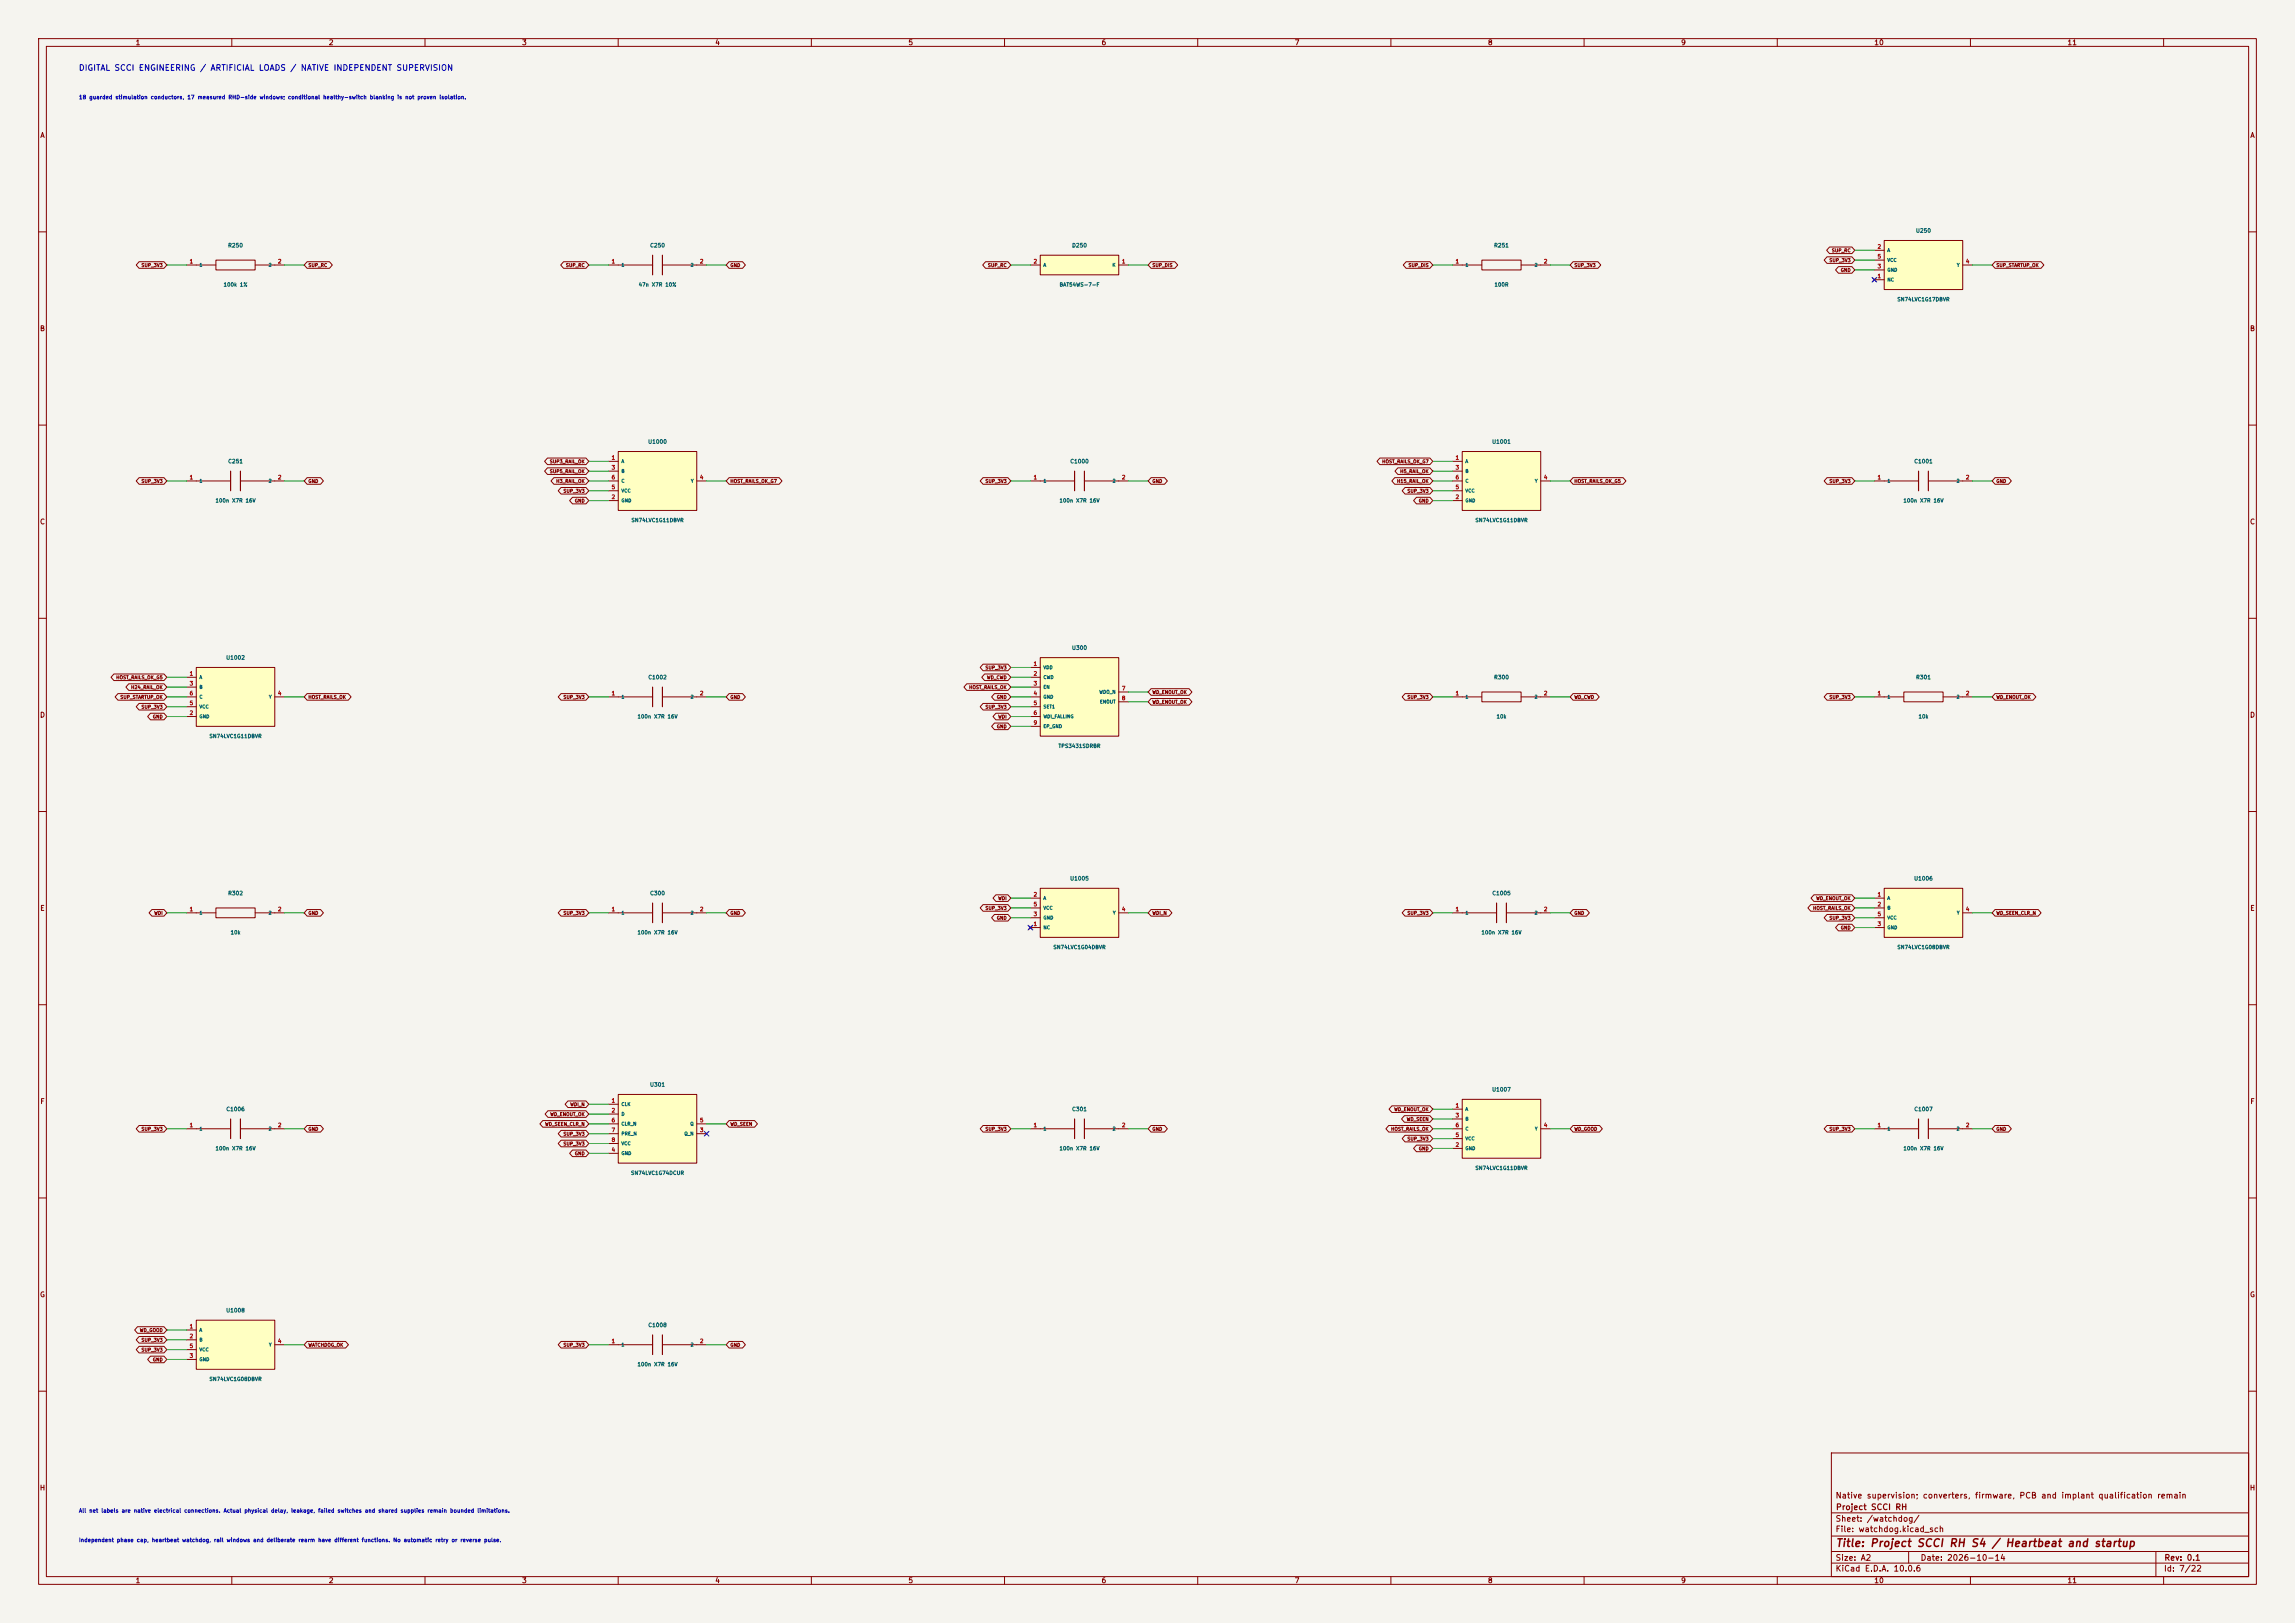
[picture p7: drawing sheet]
<svg xmlns="http://www.w3.org/2000/svg" width="594mm" height="420mm" viewBox="0 0 594 420" stroke-linecap="round" stroke-linejoin="round" font-family="sans-serif">
<defs><g id="words">
<text font-size="2" fill="#840000" x="475" y="400.8">Title: Project SCCI RH S4 / Heartbeat and startup</text>
<text font-size="1.5" fill="#0000c2" x="20.3" y="18.7">DIGITAL SCCI ENGINEERING / ARTIFICIAL LOADS / NATIVE INDEPENDENT SUPERVISION</text>
<g font-size="1.5" fill="#840000">
<text x="475" y="388.1">Native supervision; converters, firmware, PCB and implant qualification remain</text>
<text x="475" y="394.1">Sheet: /watchdog/</text>
<text x="475.1" y="391.1">Project SCCI RH</text>
<text x="475" y="396.8">File: watchdog.kicad_sch</text>
<text x="475" y="407">KiCad E.D.A. 10.0.6</text>
<text x="475" y="404.2">Size: A2</text>
<text x="497" y="404.2">Date: 2026-10-14</text>
<text x="560" y="407">Id: 7/22</text>
<text x="560.1" y="404.2">Rev: 0.1</text>
</g>
<g font-size="1.3" fill="#840000">
<text x="35" y="12">1</text>
<text x="85" y="12">2</text>
<text x="135" y="12">3</text>
<text x="185" y="12">4</text>
<text x="235" y="12">5</text>
<text x="285" y="12">6</text>
<text x="335" y="12">7</text>
<text x="385" y="12">8</text>
<text x="435" y="12">9</text>
<text x="485" y="12">10</text>
<text x="535" y="12">11</text>
<text x="10.3" y="36">A</text>
<text x="582.3" y="36">A</text>
<text x="10.2" y="86">B</text>
<text x="582.2" y="86">B</text>
<text x="10.2" y="136">C</text>
<text x="582.2" y="136">C</text>
<text x="10.2" y="186">D</text>
<text x="582.2" y="186">D</text>
<text x="10.3" y="236">E</text>
<text x="582.3" y="236">E</text>
<text x="10.3" y="286">F</text>
<text x="582.3" y="286">F</text>
<text x="10.2" y="336">G</text>
<text x="582.2" y="336">G</text>
<text x="10.2" y="386">H</text>
<text x="582.2" y="386">H</text>
<text x="35" y="410">1</text>
<text x="85" y="410">2</text>
<text x="135" y="410">3</text>
<text x="185" y="410">4</text>
<text x="235" y="410">5</text>
<text x="285" y="410">6</text>
<text x="335" y="410">7</text>
<text x="385" y="410">8</text>
<text x="435" y="410">9</text>
<text x="485" y="410">10</text>
<text x="535" y="410">11</text>
</g>
<g font-size="1" fill="#0000c2">
<text x="20.3" y="25.9">18 guarded stimulation conductors, 17 measured RHD-side windows; conditional healthy-switch blanking is not proven isolation.</text>
<text x="20.3" y="391.7">All net labels are native electrical connections. Actual physical delay, leakage, failed switches and shared supplies remain bounded limitations.</text>
<text x="20.3" y="399.3">Independent phase cap, heartbeat watchdog, rail windows and deliberate rearm have different functions. No automatic retry or reverse pulse.</text>
</g>
<g font-size="1" fill="#006464">
<text x="58.9" y="64.3">R250</text>
<text x="168.2" y="64.3">C250</text>
<text x="277.4" y="64.3">D250</text>
<text x="386.6" y="64.3">R251</text>
<text x="495.8" y="60.4">U250</text>
<text x="57.8" y="74.4">100k 1%</text>
<text x="165.2" y="74.4">47n X7R 10%</text>
<text x="274.1" y="74.4">BAT54WS-7-F</text>
<text x="386.7" y="74.4">100R</text>
<text x="491" y="78.2">SN74LVC1G17DBVR</text>
<text x="167.7" y="115.1">U1000</text>
<text x="386.1" y="115.1">U1001</text>
<text x="58.9" y="120.1">C251</text>
<text x="276.9" y="120.1">C1000</text>
<text x="495.3" y="120.1">C1001</text>
<text x="55.7" y="130.3">100n X7R 16V</text>
<text x="274.1" y="130.3">100n X7R 16V</text>
<text x="492.5" y="130.3">100n X7R 16V</text>
<text x="163.3" y="135.3">SN74LVC1G11DBVR</text>
<text x="381.7" y="135.3">SN74LVC1G11DBVR</text>
<text x="58.4" y="170.9">U1002</text>
<text x="277.3" y="168.4">U300</text>
<text x="167.7" y="176">C1002</text>
<text x="386.6" y="176">R300</text>
<text x="495.8" y="176">R301</text>
<text x="54.1" y="191.2">SN74LVC1G11DBVR</text>
<text x="164.9" y="186.1">100n X7R 16V</text>
<text x="387.2" y="186.1">10k</text>
<text x="496.5" y="186.1">10k</text>
<text x="273.9" y="193.8">TPS3431SDRBR</text>
<text x="58.9" y="231.9">R302</text>
<text x="168.2" y="231.9">C300</text>
<text x="276.9" y="228.1">U1005</text>
<text x="386.1" y="231.9">C1005</text>
<text x="495.3" y="228.1">U1006</text>
<text x="59.6" y="242">10k</text>
<text x="164.9" y="242">100n X7R 16V</text>
<text x="272.5" y="245.8">SN74LVC1G04DBVR</text>
<text x="383.3" y="242">100n X7R 16V</text>
<text x="491" y="245.8">SN74LVC1G08DBVR</text>
<text x="168.1" y="281.4">U301</text>
<text x="58.5" y="287.8">C1006</text>
<text x="277.4" y="287.8">C301</text>
<text x="386.1" y="282.7">U1007</text>
<text x="495.3" y="287.8">C1007</text>
<text x="55.7" y="297.9">100n X7R 16V</text>
<text x="274.1" y="297.9">100n X7R 16V</text>
<text x="492.5" y="297.9">100n X7R 16V</text>
<text x="163.2" y="304.2">SN74LVC1G74DCUR</text>
<text x="381.7" y="303">SN74LVC1G11DBVR</text>
<text x="58.4" y="339.8">U1008</text>
<text x="167.7" y="343.7">C1008</text>
<text x="164.9" y="353.8">100n X7R 16V</text>
<text x="54.1" y="357.6">SN74LVC1G08DBVR</text>
</g>
<g font-size="1" fill="#a90000">
<text x="485.8" y="64.6">2</text>
<text x="49" y="68.4">1</text>
<text x="71.8" y="68.4">2</text>
<text x="158.2" y="68.4">1</text>
<text x="181" y="68.4">2</text>
<text x="267.4" y="68.4">2</text>
<text x="290.3" y="68.4">1</text>
<text x="376.6" y="68.4">1</text>
<text x="399.5" y="68.4">2</text>
<text x="485.8" y="69.7">3</text>
<text x="485.8" y="67.1">5</text>
<text x="508.7" y="68.4">4</text>
<text x="485.8" y="72.2">1</text>
<text x="158.2" y="119.2">1</text>
<text x="376.6" y="119.2">1</text>
<text x="49" y="124.3">1</text>
<text x="71.8" y="124.3">2</text>
<text x="158.2" y="121.7">3</text>
<text x="158.2" y="124.3">6</text>
<text x="181" y="124.3">4</text>
<text x="267.4" y="124.3">1</text>
<text x="290.3" y="124.3">2</text>
<text x="376.6" y="121.7">3</text>
<text x="376.6" y="124.3">6</text>
<text x="399.5" y="124.3">4</text>
<text x="485.8" y="124.3">1</text>
<text x="508.7" y="124.3">2</text>
<text x="158.2" y="129.4">2</text>
<text x="158.2" y="126.8">5</text>
<text x="376.6" y="129.4">2</text>
<text x="376.6" y="126.8">5</text>
<text x="267.4" y="172.5">1</text>
<text x="49" y="175.1">1</text>
<text x="49" y="177.6">3</text>
<text x="267.4" y="175.1">2</text>
<text x="267.4" y="177.6">3</text>
<text x="290.3" y="178.9">7</text>
<text x="49" y="185.2">2</text>
<text x="49" y="182.7">5</text>
<text x="49" y="180.2">6</text>
<text x="71.8" y="180.2">4</text>
<text x="158.2" y="180.2">1</text>
<text x="181" y="180.2">2</text>
<text x="267.4" y="180.2">4</text>
<text x="267.4" y="182.7">5</text>
<text x="267.4" y="185.2">6</text>
<text x="290.3" y="181.4">8</text>
<text x="376.6" y="180.2">1</text>
<text x="399.5" y="180.2">2</text>
<text x="485.8" y="180.2">1</text>
<text x="508.7" y="180.2">2</text>
<text x="267.4" y="187.8">9</text>
<text x="267.4" y="232.2">2</text>
<text x="485.8" y="232.2">1</text>
<text x="49" y="236">1</text>
<text x="71.8" y="236">2</text>
<text x="158.2" y="236">1</text>
<text x="181" y="236">2</text>
<text x="267.4" y="239.8">1</text>
<text x="267.4" y="237.3">3</text>
<text x="267.4" y="234.8">5</text>
<text x="290.3" y="236">4</text>
<text x="376.6" y="236">1</text>
<text x="399.5" y="236">2</text>
<text x="485.8" y="234.8">2</text>
<text x="485.8" y="239.8">3</text>
<text x="485.8" y="237.3">5</text>
<text x="508.7" y="236">4</text>
<text x="158.2" y="285.6">1</text>
<text x="376.6" y="286.8">1</text>
<text x="49" y="291.9">1</text>
<text x="71.8" y="291.9">2</text>
<text x="158.2" y="288.1">2</text>
<text x="158.2" y="290.6">6</text>
<text x="158.2" y="293.2">7</text>
<text x="181" y="293.2">3</text>
<text x="181" y="290.6">5</text>
<text x="267.4" y="291.9">1</text>
<text x="290.3" y="291.9">2</text>
<text x="376.6" y="289.4">3</text>
<text x="376.6" y="291.9">6</text>
<text x="399.5" y="291.9">4</text>
<text x="485.8" y="291.9">1</text>
<text x="508.7" y="291.9">2</text>
<text x="158.2" y="298.3">4</text>
<text x="158.2" y="295.7">8</text>
<text x="376.6" y="297">2</text>
<text x="376.6" y="294.5">5</text>
<text x="49" y="344">1</text>
<text x="49" y="346.5">2</text>
<text x="71.8" y="347.8">4</text>
<text x="158.2" y="347.8">1</text>
<text x="181" y="347.8">2</text>
<text x="49" y="351.6">3</text>
<text x="49" y="349.1">5</text>
</g>
<g font-size=".9" fill="#840000">
<text x="474" y="65.5">SUP_RC</text>
<text x="36.5" y="69.3">SUP_3V3</text>
<text x="79.7" y="69.3">SUP_RC</text>
<text x="146.4" y="69.3">SUP_RC</text>
<text x="188.9" y="69.3">GND</text>
<text x="255.6" y="69.3">SUP_RC</text>
<text x="298.2" y="69.3">SUP_DIS</text>
<text x="364.4" y="69.3">SUP_DIS</text>
<text x="407.4" y="69.3">SUP_3V3</text>
<text x="473.4" y="68">SUP_3V3</text>
<text x="476.3" y="70.6">GND</text>
<text x="516.6" y="69.3">SUP_STARTUP_OK</text>
<text x="36.5" y="125.2">SUP_3V3</text>
<text x="79.7" y="125.2">GND</text>
<text x="142.2" y="120.1">SUP3_RAIL_OK</text>
<text x="142.2" y="122.6">SUP5_RAIL_OK</text>
<text x="143.9" y="125.2">H3_RAIL_OK</text>
<text x="188.9" y="125.2">HOST_RAILS_OK_G7</text>
<text x="254.9" y="125.2">SUP_3V3</text>
<text x="298.2" y="125.2">GND</text>
<text x="357.6" y="120.1">HOST_RAILS_OK_G7</text>
<text x="361.5" y="125.2">H15_RAIL_OK</text>
<text x="362.3" y="122.6">H5_RAIL_OK</text>
<text x="407.4" y="125.2">HOST_RAILS_OK_G5</text>
<text x="473.4" y="125.2">SUP_3V3</text>
<text x="516.6" y="125.2">GND</text>
<text x="145.7" y="127.7">SUP_3V3</text>
<text x="148.7" y="130.2">GND</text>
<text x="364.2" y="127.7">SUP_3V3</text>
<text x="367.1" y="130.2">GND</text>
<text x="254.9" y="173.4">SUP_3V3</text>
<text x="30" y="176">HOST_RAILS_OK_G5</text>
<text x="33.8" y="178.5">H24_RAIL_OK</text>
<text x="250.7" y="178.5">HOST_RAILS_OK</text>
<text x="255.3" y="176">WD_CWD</text>
<text x="298.2" y="179.8">WD_ENOUT_OK</text>
<text x="31" y="181">SUP_STARTUP_OK</text>
<text x="36.5" y="183.6">SUP_3V3</text>
<text x="79.7" y="181">HOST_RAILS_OK</text>
<text x="145.7" y="181">SUP_3V3</text>
<text x="188.9" y="181">GND</text>
<text x="254.9" y="183.6">SUP_3V3</text>
<text x="257.9" y="181">GND</text>
<text x="298.2" y="182.3">WD_ENOUT_OK</text>
<text x="364.2" y="181">SUP_3V3</text>
<text x="407.4" y="181">WD_CWD</text>
<text x="473.4" y="181">SUP_3V3</text>
<text x="516.6" y="181">WD_ENOUT_OK</text>
<text x="39.4" y="186.1">GND</text>
<text x="257.9" y="188.7">GND</text>
<text x="258.3" y="186.1">WDI</text>
<text x="258.3" y="233.1">WDI</text>
<text x="470" y="233.1">WD_ENOUT_OK</text>
<text x="39.8" y="236.9">WDI</text>
<text x="79.7" y="236.9">GND</text>
<text x="145.7" y="236.9">SUP_3V3</text>
<text x="188.9" y="236.9">GND</text>
<text x="254.9" y="235.7">SUP_3V3</text>
<text x="257.9" y="238.2">GND</text>
<text x="298.2" y="236.9">WDI_N</text>
<text x="364.2" y="236.9">SUP_3V3</text>
<text x="407.4" y="236.9">GND</text>
<text x="469.2" y="235.7">HOST_RAILS_OK</text>
<text x="473.4" y="238.2">SUP_3V3</text>
<text x="516.6" y="236.9">WD_SEEN_CLR_N</text>
<text x="476.3" y="240.7">GND</text>
<text x="147.5" y="286.5">WDI_N</text>
<text x="360.8" y="287.7">WD_ENOUT_OK</text>
<text x="36.5" y="292.8">SUP_3V3</text>
<text x="79.7" y="292.8">GND</text>
<text x="141" y="291.5">WD_SEEN_CLR_N</text>
<text x="142.3" y="289">WD_ENOUT_OK</text>
<text x="188.9" y="291.5">WD_SEEN</text>
<text x="254.9" y="292.8">SUP_3V3</text>
<text x="298.2" y="292.8">GND</text>
<text x="359.9" y="292.8">HOST_RAILS_OK</text>
<text x="364" y="290.3">WD_SEEN</text>
<text x="407.4" y="292.8">WD_GOOD</text>
<text x="473.4" y="292.8">SUP_3V3</text>
<text x="516.6" y="292.8">GND</text>
<text x="145.7" y="294.1">SUP_3V3</text>
<text x="145.7" y="296.6">SUP_3V3</text>
<text x="148.7" y="299.2">GND</text>
<text x="364.2" y="295.3">SUP_3V3</text>
<text x="367.1" y="297.9">GND</text>
<text x="36.1" y="344.9">WD_GOOD</text>
<text x="36.5" y="347.4">SUP_3V3</text>
<text x="36.5" y="350">SUP_3V3</text>
<text x="39.4" y="352.5">GND</text>
<text x="79.7" y="348.7">WATCHDOG_OK</text>
<text x="145.7" y="348.7">SUP_3V3</text>
<text x="188.9" y="348.7">GND</text>
</g>
<g font-size=".9" fill="#006464">
<text x="488.4" y="65.4">A</text>
<text x="51.5" y="69.2">1</text>
<text x="69.4" y="69.2">2</text>
<text x="160.7" y="69.2">1</text>
<text x="178.6" y="69.2">2</text>
<text x="270" y="69.2">A</text>
<text x="287.8" y="69.2">K</text>
<text x="379.2" y="69.2">1</text>
<text x="397.1" y="69.2">2</text>
<text x="488.4" y="70.5">GND</text>
<text x="488.4" y="68">VCC</text>
<text x="506.4" y="69.2">Y</text>
<text x="488.4" y="73">NC</text>
<text x="51.5" y="125.1">1</text>
<text x="69.4" y="125.1">2</text>
<text x="160.7" y="120">A</text>
<text x="160.7" y="122.6">B</text>
<text x="160.7" y="125.1">C</text>
<text x="178.7" y="125.1">Y</text>
<text x="270" y="125.1">1</text>
<text x="287.9" y="125.1">2</text>
<text x="379.2" y="120">A</text>
<text x="379.2" y="122.6">B</text>
<text x="379.2" y="125.1">C</text>
<text x="397.2" y="125.1">Y</text>
<text x="488.4" y="125.1">1</text>
<text x="506.3" y="125.1">2</text>
<text x="160.7" y="130.2">GND</text>
<text x="160.7" y="127.6">VCC</text>
<text x="379.2" y="130.2">GND</text>
<text x="379.2" y="127.6">VCC</text>
<text x="270" y="173.4">VDD</text>
<text x="51.5" y="175.9">A</text>
<text x="51.5" y="178.4">B</text>
<text x="270" y="175.9">CWD</text>
<text x="270" y="178.4">EN</text>
<text x="284.4" y="179.7">WDO_N</text>
<text x="51.5" y="183.5">VCC</text>
<text x="51.5" y="181">C</text>
<text x="69.5" y="181">Y</text>
<text x="160.7" y="181">1</text>
<text x="178.6" y="181">2</text>
<text x="270" y="181">GND</text>
<text x="270" y="183.5">SET1</text>
<text x="284.6" y="182.3">ENOUT</text>
<text x="379.2" y="181">1</text>
<text x="397.1" y="181">2</text>
<text x="488.4" y="181">1</text>
<text x="506.3" y="181">2</text>
<text x="51.5" y="186.1">GND</text>
<text x="270" y="186.1">WDI_FALLING</text>
<text x="270" y="188.6">EP_GND</text>
<text x="270" y="233.1">A</text>
<text x="488.4" y="233.1">A</text>
<text x="51.5" y="236.9">1</text>
<text x="69.4" y="236.9">2</text>
<text x="160.7" y="236.9">1</text>
<text x="178.6" y="236.9">2</text>
<text x="270" y="238.1">GND</text>
<text x="270" y="235.6">VCC</text>
<text x="287.9" y="236.9">Y</text>
<text x="379.2" y="236.9">1</text>
<text x="397.1" y="236.9">2</text>
<text x="488.4" y="235.6">B</text>
<text x="488.4" y="238.1">VCC</text>
<text x="506.4" y="236.9">Y</text>
<text x="270" y="240.7">NC</text>
<text x="488.4" y="240.7">GND</text>
<text x="160.7" y="286.4">CLK</text>
<text x="379.2" y="287.7">A</text>
<text x="51.5" y="292.7">1</text>
<text x="69.4" y="292.7">2</text>
<text x="160.7" y="288.9">D</text>
<text x="160.7" y="291.5">CLR_N</text>
<text x="178.6" y="291.5">Q</text>
<text x="270" y="292.7">1</text>
<text x="287.9" y="292.7">2</text>
<text x="379.2" y="290.2">B</text>
<text x="379.2" y="292.7">C</text>
<text x="397.2" y="292.7">Y</text>
<text x="488.4" y="292.7">1</text>
<text x="506.3" y="292.7">2</text>
<text x="160.7" y="299.1">GND</text>
<text x="160.7" y="294">PRE_N</text>
<text x="160.7" y="296.6">VCC</text>
<text x="177" y="294">Q_N</text>
<text x="379.2" y="297.8">GND</text>
<text x="379.2" y="295.3">VCC</text>
<text x="51.5" y="344.8">A</text>
<text x="51.5" y="347.4">B</text>
<text x="51.5" y="352.4">GND</text>
<text x="51.5" y="349.9">VCC</text>
<text x="69.5" y="348.6">Y</text>
<text x="160.7" y="348.6">1</text>
<text x="178.6" y="348.6">2</text>
</g>
</g></defs>
<path d="M0 0h594v420h-594z" fill="#f5f4ef" stroke="#f5f4ef" stroke-width=".26"/>
<g fill="none" stroke="#840000" stroke-width=".26">
<path d="M10 10h574v400h-574zM12 12h570v396h-570zM60 10v2M110 10v2M160 10v2M210 10v2M260 10v2M310 10v2M360 10v2M410 10v2M460 10v2M510 10v2"/>
<path d="M560 10v2M10 60h2M582 60h2M10 110h2M582 110h2M10 160h2M492.8 179.1h10.1v2.5h-10.1zM582 160h2M485.1 180.3h7.7M502.9 180.3h7.6M10 210h2M582 210h2"/>
<path d="M375.9 236.2h11.4M389.9 236.2h11.4M10 260h2M582 260h2M10 310h2M582 310h2M10 360h2M474 376h108v32h-108zM582 360h2M474 397.5h108M474 391.5h108M60 408v2"/>
<path d="M110 408v2M160 408v2M210 408v2M260 408v2M310 408v2M360 408v2M410 408v2M460 408v2M474 404.5h108M474 401.5h108M494 401.5v3M510 408v2"/>
<path d="M558 401.5v6.5M560 408v2"/>
</g>
<path d="M387.3 233.7v5.1M389.9 233.7v5.1" fill="none" stroke="#840000" stroke-width=".3"/>
<path d="M160 283.2h20.3v17.8h-20.3z" fill="#ffffc2"/>
<g fill="none" stroke="#840000" stroke-width=".26">
<path d="M48.3 68.6h7.6M55.9 67.3h10.1v2.6h-10.1zM66 68.6h7.7M157.5 68.6h11.4M171.4 68.6h11.5M157.5 180.3h11.4M171.4 180.3h11.5M48.3 292.1h11.4M62.2 292.1h11.5M157.5 285.8h2.5M157.5 288.3h2.5M157.5 293.4h2.5"/>
<path d="M157.5 298.5h2.5M157.5 290.8h2.5M157.5 295.9h2.5M160 283.2h20.3v17.8h-20.3zM180.3 293.4h2.6M180.3 290.8h2.6"/>
</g>
<path d="M168.9 66v5.1M171.4 66v5.1M168.9 177.8v5.1M171.4 177.8v5.1M59.7 289.6v5M62.2 289.6v5" fill="none" stroke="#840000" stroke-width=".3"/>
<path d="M269.2 66h20.4v5.1h-20.4z" fill="#ffffc2"/>
<path d="M266.7 68.6h2.5M269.2 66h20.4v5.1h-20.4zM289.6 68.6h2.5M266.7 124.5h11.4M280.7 124.5h11.4" fill="none" stroke="#840000" stroke-width=".26"/>
<path d="M278.1 121.9v5.1M280.7 121.9v5.1" fill="none" stroke="#840000" stroke-width=".3"/>
<path d="M487.7 62.2h20.3v12.7h-20.3z" fill="#ffffc2"/>
<path d="M484.8 72l.7 .8M485.1 72.4h2.6M485.1 64.8h2.6M485.1 69.9h2.6M485.1 67.3h2.6M485.5 72l-.7 .8M487.7 62.2h20.3v12.7h-20.3zM508 68.6h2.5" fill="none" stroke="#840000" stroke-width=".26"/>
<path d="M50.8 172.7h20.3v15.3h-20.3z" fill="#ffffc2"/>
<g fill="none" stroke="#840000" stroke-width=".26">
<path d="M48.3 124.5h11.4M62.2 124.5h11.5M48.3 175.3h2.5M48.3 177.8h2.5M50.8 172.7h20.3v15.3h-20.3zM383.5 179.1h10.2v2.5h-10.2zM48.3 185.4h2.5M48.3 180.3h2.5M48.3 182.9h2.5M71.1 180.3h2.6M375.9 180.3h7.6M393.7 180.3h7.6"/>
<path d="M48.3 236.2h7.6M55.9 235h10.1v2.5h-10.1zM66 236.2h7.7M266.7 292.1h11.4M280.7 292.1h11.4M485.1 292.1h11.5M499.1 292.1h11.4"/>
</g>
<path d="M59.7 121.9v5.1M62.2 121.9v5.1M278.1 289.6v5M280.7 289.6v5M496.6 289.6v5M499.1 289.6v5" fill="none" stroke="#840000" stroke-width=".3"/>
<path d="M378.5 284.5h20.3v15.2h-20.3z" fill="#ffffc2"/>
<path d="M375.9 68.6h7.6M383.5 67.3h10.2v2.6h-10.2zM393.7 68.6h7.6M375.9 287h2.6M375.9 297.2h2.6M375.9 289.6h2.6M375.9 292.1h2.6M375.9 294.6h2.6M378.5 284.5h20.3v15.2h-20.3zM398.8 292.1h2.5" fill="none" stroke="#840000" stroke-width=".26"/>
<path d="M487.7 229.9h20.3v12.7h-20.3z" fill="#ffffc2"/>
<path d="M485.1 232.4h2.6M485.1 235h2.6M485.1 237.5h2.6M487.7 229.9h20.3v12.7h-20.3zM508 236.2h2.5M485.1 240h2.6" fill="none" stroke="#840000" stroke-width=".26"/>
<path d="M269.2 170.2h20.4v20.3h-20.4z" fill="#ffffc2"/>
<path d="M266.7 172.7h2.5M266.7 175.3h2.5M266.7 177.8h2.5M269.2 170.2h20.4v20.3h-20.4zM289.6 179.1h2.5M266.7 180.3h2.5M266.7 182.9h2.5M266.7 185.4h2.5M266.7 188h2.5M289.6 181.6h2.5M157.5 348h11.4M171.4 348h11.5" fill="none" stroke="#840000" stroke-width=".26"/>
<path d="M168.9 345.4v5.1M171.4 345.4v5.1" fill="none" stroke="#840000" stroke-width=".3"/>
<path d="M50.8 341.6h20.3v12.7h-20.3z" fill="#ffffc2"/>
<path d="M485.1 124.5h11.5M499.1 124.5h11.4M157.5 236.2h11.4M171.4 236.2h11.5M48.3 344.2h2.5M48.3 346.7h2.5M48.3 351.8h2.5M48.3 349.3h2.5M50.8 341.6h20.3v12.7h-20.3zM71.1 348h2.6" fill="none" stroke="#840000" stroke-width=".26"/>
<path d="M496.6 121.9v5.1M499.1 121.9v5.1M168.9 233.7v5.1M171.4 233.7v5.1" fill="none" stroke="#840000" stroke-width=".3"/>
<path d="M160 116.8h20.3v15.3h-20.3z" fill="#ffffc2"/>
<path d="M157.5 119.4h2.5M160 116.8h20.3v15.3h-20.3zM157.5 129.5h2.5M157.5 121.9h2.5M157.5 124.5h2.5M157.5 127h2.5M180.3 124.5h2.6" fill="none" stroke="#840000" stroke-width=".26"/>
<path d="M378.5 116.8h20.3v15.3h-20.3z" fill="#ffffc2"/>
<path d="M375.9 119.4h2.6M378.5 116.8h20.3v15.3h-20.3zM375.9 129.5h2.6M375.9 121.9h2.6M375.9 124.5h2.6M375.9 127h2.6M398.8 124.5h2.5" fill="none" stroke="#840000" stroke-width=".26"/>
<path d="M269.2 229.9h20.4v12.7h-20.4z" fill="#ffffc2"/>
<g fill="none" stroke="#840000" stroke-width=".26">
<path d="M36 67.7h6.4l.8 .9-.8 .8h-6.4l-.7-.8zM79.5 67.7h5.8l.7 .9-.7 .8h-5.8l-.8-.8zM145.9 67.7h5.8l.7 .9-.7 .8h-5.8l-.8-.8zM188.7 67.7h3.5l.7 .9-.7 .8h-3.5l-.7-.8zM255.1 67.7h5.8l.7 .9-.7 .8h-5.8l-.8-.8zM297.9 67.7h6.2l.7 .9-.7 .8h-6.2l-.7-.8zM363.9 67.7h6.2l.7 .9-.7 .8h-6.2l-.7-.8zM407.1 67.7h6.5l.7 .9-.7 .8h-6.5l-.7-.8zM472.9 66.5h6.4l.8 .8-.8 .9h-6.4l-.8-.9zM473.5 63.9h5.8l.8 .9-.8 .8h-5.8l-.7-.8zM475.8 69h3.5l.8 .9-.8 .8h-3.5l-.7-.8zM516.4 67.7h11.9l.7 .9-.7 .8h-11.9l-.8-.8z"/>
<path d="M141.7 118.5h10l.7 .9-.7 .8h-10l-.7-.8zM357.1 118.5h13l.7 .9-.7 .8h-13l-.7-.8zM36 123.6h6.4l.8 .9-.8 .8h-6.4l-.7-.8zM79.5 123.6h3.5l.7 .9-.7 .8h-3.5l-.8-.8zM141.7 121.1h10l.7 .8-.7 .9h-10l-.7-.9zM143.4 123.6h8.3l.7 .9-.7 .8h-8.3l-.8-.8zM145.2 126.1h6.5l.7 .9-.7 .9h-6.5l-.7-.9zM148.2 128.7h3.5l.7 .8-.7 .9h-3.5l-.8-.9zM188.7 123.6h13l.7 .9-.7 .8h-13l-.7-.8zM254.4 123.6h6.5l.7 .9-.7 .8h-6.5l-.7-.8zM297.9 123.6h3.5l.8 .9-.8 .8h-3.5l-.7-.8zM361 123.6h9.1l.7 .9-.7 .8h-9.1l-.8-.8z"/>
<path d="M361.8 121.1h8.3l.7 .8-.7 .9h-8.3l-.7-.9zM363.7 126.1h6.4l.7 .9-.7 .9h-6.4l-.8-.9zM366.6 128.7h3.5l.7 .8-.7 .9h-3.5l-.7-.9zM407.1 123.6h13l.7 .9-.7 .8h-13l-.7-.8zM472.9 123.6h6.4l.8 .9-.8 .8h-6.4l-.8-.8zM516.4 123.6h3.4l.8 .9-.8 .8h-3.4l-.8-.8zM29.5 174.4h12.9l.8 .9-.8 .8h-12.9l-.8-.8zM30.5 179.5h11.9l.8 .8-.8 .9h-11.9l-.7-.9zM33.3 176.9h9.1l.8 .9-.8 .9h-9.1l-.7-.9zM79.5 179.5h10.6l.8 .8-.8 .9h-10.6l-.8-.9zM145.2 179.5h6.5l.7 .8-.7 .9h-6.5l-.7-.9zM188.7 179.5h3.5l.7 .8-.7 .9h-3.5l-.7-.9z"/>
<path d="M250.2 176.9h10.7l.7 .9-.7 .9h-10.7l-.7-.9zM254.4 171.9h6.5l.7 .8-.7 .9h-6.5l-.7-.9zM254.8 174.4h6.1l.7 .9-.7 .8h-6.1l-.7-.8zM257.4 179.5h3.5l.7 .8-.7 .9h-3.5l-.8-.9zM297.9 178.2h9.9l.7 .9-.7 .8h-9.9l-.7-.8zM363.7 179.5h6.4l.7 .8-.7 .9h-6.4l-.8-.9zM407.1 179.5h6.1l.7 .8-.7 .9h-6.1l-.7-.9zM472.9 179.5h6.4l.8 .8-.8 .9h-6.4l-.8-.9zM516.4 179.5h9.8l.7 .8-.7 .9h-9.8l-.8-.9zM36 182h6.4l.8 .9-.8 .8h-6.4l-.7-.8zM39 184.6h3.4l.8 .8-.8 .9h-3.4l-.8-.9zM254.4 182h6.5l.7 .9-.7 .8h-6.5l-.7-.8z"/>
<path d="M257.4 187.1h3.5l.7 .9-.7 .8h-3.5l-.8-.8zM257.8 184.6h3.1l.7 .8-.7 .9h-3.1l-.8-.9zM297.9 180.8h9.9l.7 .8-.7 .9h-9.9l-.7-.9zM39.3 235.4h3.1l.8 .8-.8 .9h-3.1l-.7-.9zM79.5 235.4h3.5l.7 .8-.7 .9h-3.5l-.8-.9zM145.2 235.4h6.5l.7 .8-.7 .9h-6.5l-.7-.9zM188.7 235.4h3.5l.7 .8-.7 .9h-3.5l-.7-.9zM254.4 234.1h6.5l.7 .9-.7 .8h-6.5l-.7-.8zM257.4 236.6h3.5l.7 .9-.7 .8h-3.5l-.8-.8zM257.8 231.6h3.1l.7 .8-.7 .9h-3.1l-.8-.9zM266.3 239.6l.8 .8M266.7 232.4h2.5"/>
<path d="M266.7 237.5h2.5M266.7 235h2.5M267.1 239.6l-.8 .8M269.2 229.9h20.4v12.7h-20.4zM289.6 236.2h2.5M297.9 235.4h4.7l.7 .8-.7 .9h-4.7l-.7-.9zM363.7 235.4h6.4l.7 .8-.7 .9h-6.4l-.8-.9zM407.1 235.4h3.5l.8 .8-.8 .9h-3.5l-.7-.9zM468.7 234.1h10.6l.8 .9-.8 .8h-10.6l-.8-.8zM469.5 231.6h9.8l.8 .8-.8 .9h-9.8l-.8-.9zM472.9 236.6h6.4l.8 .9-.8 .8h-6.4l-.8-.8zM475.8 239.2h3.5l.8 .8-.8 .9h-3.5l-.7-.9z"/>
<path d="M516.4 235.4h11.1l.8 .8-.8 .9h-11.1l-.8-.9zM266.7 240h2.5M36 291.2h6.4l.8 .9-.8 .9h-6.4l-.7-.9zM79.5 291.2h3.5l.7 .9-.7 .9h-3.5l-.8-.9zM140.5 290h11.2l.7 .8-.7 .9h-11.2l-.8-.9zM141.8 287.4h9.9l.7 .9-.7 .8h-9.9l-.7-.8zM145.2 292.5h6.5l.7 .9-.7 .8h-6.5l-.7-.8zM145.2 295.1h6.5l.7 .8-.7 .9h-6.5l-.7-.9zM147 284.9h4.7l.7 .9-.7 .8h-4.7l-.7-.8zM148.2 297.6h3.5l.7 .9-.7 .8h-3.5l-.8-.8zM188.7 290h6.6l.7 .8-.7 .9h-6.6l-.7-.9zM254.4 291.2h6.5l.7 .9-.7 .9h-6.5l-.7-.9z"/>
<path d="M297.9 291.2h3.5l.8 .9-.8 .9h-3.5l-.7-.9zM359.4 291.2h10.7l.7 .9-.7 .9h-10.7l-.7-.9zM360.3 286.2h9.8l.7 .8-.7 .9h-9.8l-.8-.9zM363.5 288.7h6.6l.7 .9-.7 .8h-6.6l-.7-.8zM363.7 293.8h6.4l.7 .8-.7 .9h-6.4l-.8-.9zM366.6 296.3h3.5l.7 .9-.7 .8h-3.5l-.7-.8zM407.1 291.2h6.9l.7 .9-.7 .9h-6.9l-.7-.9zM472.9 291.2h6.4l.8 .9-.8 .9h-6.4l-.8-.9zM516.4 291.2h3.4l.8 .9-.8 .9h-3.4l-.8-.9zM35.6 343.3h6.8l.8 .9-.8 .8h-6.8l-.8-.8zM36 345.9h6.4l.8 .8-.8 .9h-6.4l-.7-.9zM36 348.4h6.4l.8 .9-.8 .8h-6.4l-.7-.8z"/>
<path d="M39 350.9h3.4l.8 .9-.8 .8h-3.4l-.8-.8zM79.5 347.1h9.9l.8 .9-.8 .8h-9.9l-.8-.8zM145.2 347.1h6.5l.7 .9-.7 .8h-6.5l-.7-.8zM188.7 347.1h3.5l.7 .9-.7 .8h-3.5l-.7-.8z"/>
</g>
<g fill="none" stroke="#009600" stroke-width=".26">
<path d="M43.2 68.6h5.1M73.7 68.6h5M152.4 68.6h5.1M182.9 68.6h5.1M261.6 68.6h5.1M292.1 68.6h5.1M370.8 68.6h5.1M401.3 68.6h5.1M480.1 69.9h5M480.1 67.3h5M480.1 64.8h5M510.5 68.6h5.1"/>
<path d="M152.4 119.4h5.1M370.8 119.4h5.1M43.2 124.5h5.1M73.7 124.5h5M152.4 121.9h5.1M152.4 124.5h5.1M152.4 127h5.1M152.4 129.5h5.1M182.9 124.5h5.1M261.6 124.5h5.1M292.1 124.5h5.1M370.8 121.9h5.1"/>
<path d="M370.8 124.5h5.1M370.8 127h5.1M370.8 129.5h5.1M401.3 124.5h5.1M480.1 124.5h5M510.5 124.5h5.1M43.2 175.3h5.1M43.2 177.8h5.1M261.6 172.7h5.1M261.6 175.3h5.1M261.6 177.8h5.1M292.1 179.1h5.1"/>
<path d="M43.2 180.3h5.1M43.2 182.9h5.1M43.2 185.4h5.1M73.7 180.3h5M152.4 180.3h5.1M182.9 180.3h5.1M261.6 180.3h5.1M261.6 182.9h5.1M261.6 188h5.1M261.6 185.4h5.1M292.1 181.6h5.1M370.8 180.3h5.1"/>
<path d="M401.3 180.3h5.1M480.1 180.3h5M510.5 180.3h5.1M43.2 236.2h5.1M73.7 236.2h5M152.4 236.2h5.1M182.9 236.2h5.1M261.6 232.4h5.1M261.6 237.5h5.1M261.6 235h5.1M292.1 236.2h5.1M370.8 236.2h5.1"/>
<path d="M401.3 236.2h5.1M480.1 232.4h5M480.1 237.5h5M480.1 235h5M510.5 236.2h5.1M480.1 240h5M43.2 292.1h5.1M73.7 292.1h5M152.4 288.3h5.1M152.4 293.4h5.1M152.4 295.9h5.1M152.4 298.5h5.1"/>
<path d="M152.4 290.8h5.1M152.4 285.8h5.1M182.9 290.8h5.1M261.6 292.1h5.1M292.1 292.1h5.1M370.8 287h5.1M370.8 289.6h5.1M370.8 292.1h5.1M370.8 294.6h5.1M370.8 297.2h5.1M401.3 292.1h5.1M480.1 292.1h5"/>
<path d="M510.5 292.1h5.1M43.2 344.2h5.1M43.2 346.7h5.1M43.2 349.3h5.1M43.2 351.8h5.1M73.7 348h5M152.4 348h5.1M182.9 348h5.1"/>
</g>
<path d="M484.5 71.8l1.2 1.2M485.7 71.8l-1.2 1.2M266.1 239.4l1.2 1.2M267.3 239.4l-1.2 1.2M182.3 292.8l1.2 1.2M183.5 292.8l-1.2 1.2" fill="none" stroke="#000084" stroke-width=".26"/>
<use href="#words"/>
</svg>
